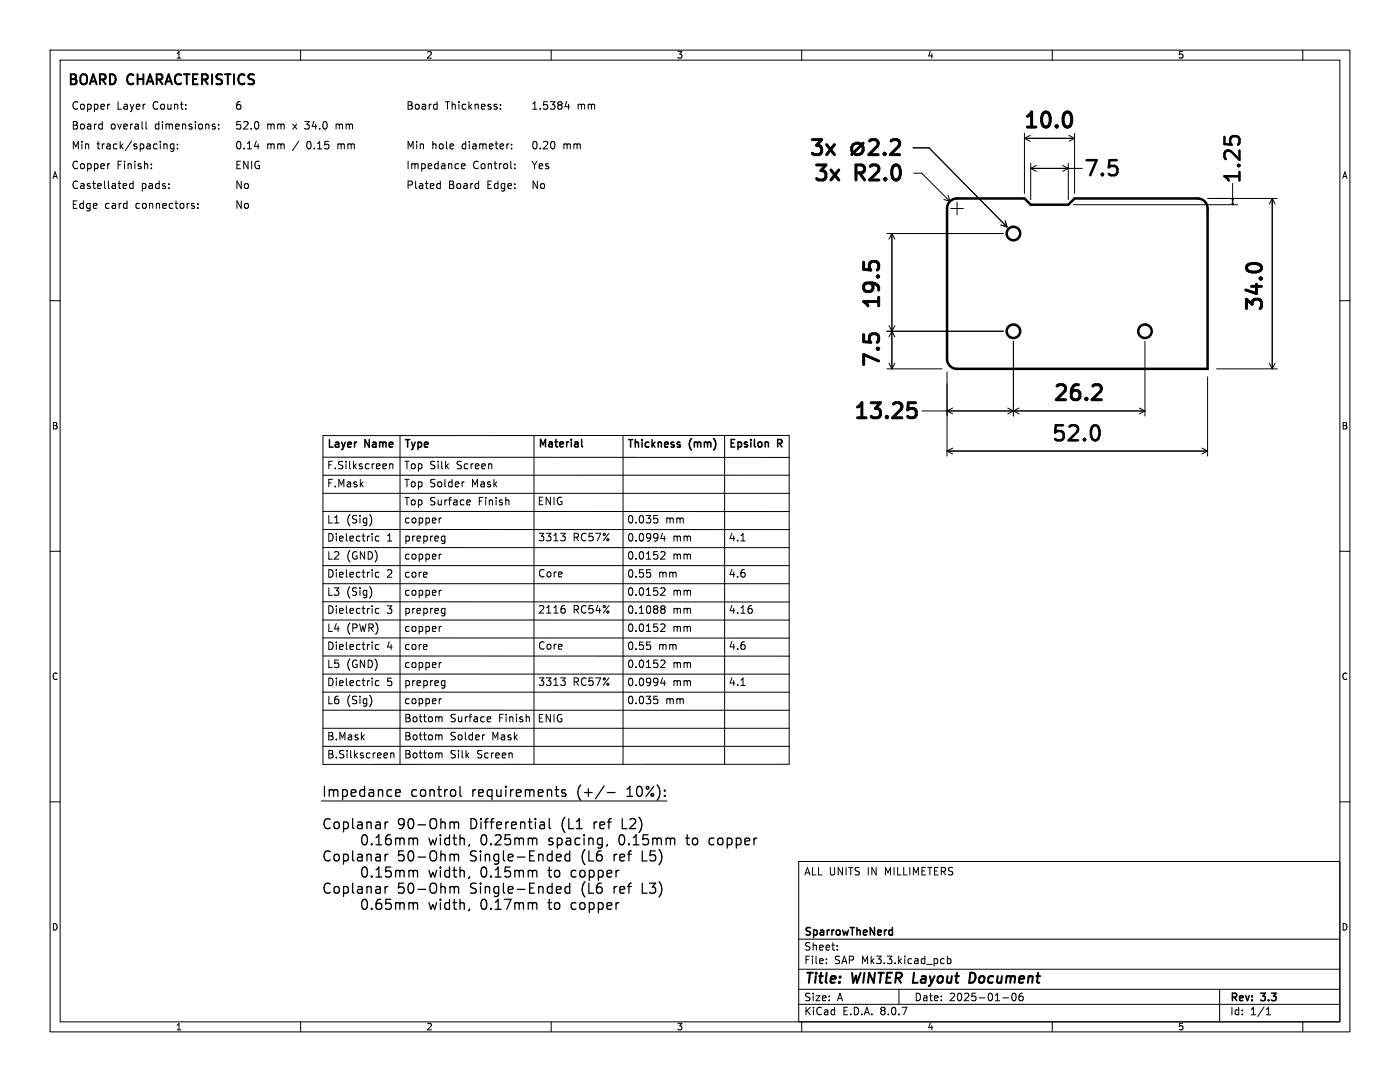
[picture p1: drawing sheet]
<svg xmlns="http://www.w3.org/2000/svg" width="279mm" height="216mm" viewBox="0 0 279 216" stroke-linecap="round" stroke-linejoin="round" font-family="sans-serif">
<defs><g id="words">
<g font-size="4.2">
<text x="203.9" y="26.4">10.0</text>
<text x="161.1" y="31.9">3x</text>
<text x="216" y="35.8">7.5</text>
<text x="161.9" y="37">3x</text>
<text x="170.7" y="37">R2.0</text>
<text x="248.2" y="37.1" transform="rotate(-90 248.2 37.1)">1.25</text>
<text x="176.4" y="62.2" transform="rotate(-90 176.4 62.2)">19.5</text>
<text x="252.8" y="62.6" transform="rotate(-90 252.8 62.6)">34.0</text>
<text x="176.4" y="73.8" transform="rotate(-90 176.4 73.8)">7.5</text>
<text x="209.8" y="80.8">26.2</text>
<text x="170" y="84.4">13.25</text>
<text x="209.5" y="88.7">52.0</text>
</g>
<g font-size="2.8">
<text x="13.4" y="17.9">BOARD</text>
<text x="25.5" y="17.9">CHARACTERISTICS</text>
<text x="64.1" y="159.6">Impedance</text>
<text x="82" y="159.6">control</text>
<text x="94.4" y="159.6">requirements</text>
<text x="115.7" y="159.6">(+/-</text>
<text x="126" y="159.6">10%):</text>
<text x="64.1" y="166">Coplanar</text>
<text x="79.3" y="166">90-Ohm</text>
<text x="94.1" y="166">Differential</text>
<text x="112.6" y="166">(L1</text>
<text x="119.3" y="166">ref</text>
<text x="125.3" y="166">L2)</text>
<text x="64.1" y="169.2">0.16mm</text>
<text x="64.1" y="172.5">Coplanar</text>
<text x="79.3" y="172.5">50-Ohm</text>
<text x="85.5" y="169.2">width,</text>
<text x="94.1" y="172.5">Single-Ended</text>
<text x="96.1" y="169.2">0.25mm</text>
<text x="110" y="169.2">spacing,</text>
<text x="116.6" y="172.5">(L6</text>
<text x="123.3" y="172.5">ref</text>
<text x="124.4" y="169.2">0.15mm</text>
<text x="129.3" y="172.5">L5)</text>
<text x="138.2" y="169.2">to</text>
<text x="143.1" y="169.2">copper</text>
<text x="64.1" y="175.7">0.15mm</text>
<text x="64.1" y="178.9">Coplanar</text>
<text x="79.3" y="178.9">50-Ohm</text>
<text x="85.5" y="175.7">width,</text>
<text x="94.1" y="178.9">Single-Ended</text>
<text x="96.1" y="175.7">0.15mm</text>
<text x="110" y="175.7">to</text>
<text x="114.8" y="175.7">copper</text>
<text x="116.6" y="178.9">(L6</text>
<text x="123.3" y="178.9">ref</text>
<text x="129.3" y="178.9">L3)</text>
<text x="64.1" y="182.1">0.65mm</text>
<text x="85.5" y="182.1">width,</text>
<text x="96.1" y="182.1">0.17mm</text>
<text x="110" y="182.1">to</text>
<text x="114.8" y="182.1">copper</text>
<text x="160.4" y="196.8">Title:</text>
<text x="170.1" y="196.8">WINTER Layout</text>
<text x="195.1" y="196.8">Document</text>
</g>
<g font-size="2.1">
<text x="14.1" y="22.3">Copper</text>
<text x="23.4" y="22.3">Layer</text>
<text x="30.7" y="22.3">Count:</text>
<text x="46.8" y="22.3">6</text>
<text x="81" y="22.3">Board</text>
<text x="88.9" y="22.3">Thickness:</text>
<text x="105.9" y="22.3">1.5384</text>
<text x="115.2" y="22.3">mm</text>
<text x="14.1" y="26.3">Board</text>
<text x="22.1" y="26.3">overall</text>
<text x="31.2" y="26.3">dimensions:</text>
<text x="46.8" y="26.3">52.0</text>
<text x="53.2" y="26.3">mm</text>
<text x="58.7" y="26.3">x</text>
<text x="61.3" y="26.3">34.0</text>
<text x="67.8" y="26.3">mm</text>
<text x="14.1" y="34.2">Copper</text>
<text x="14.1" y="30.2">Min</text>
<text x="19.4" y="30.2">track/spacing:</text>
<text x="23.4" y="34.2">Finish:</text>
<text x="46.8" y="30.2">0.14</text>
<text x="46.8" y="34.2">ENIG</text>
<text x="53.2" y="30.2">mm</text>
<text x="58.7" y="30.2">/</text>
<text x="61.7" y="30.2">0.15</text>
<text x="68.1" y="30.2">mm</text>
<text x="81" y="34.2">Impedance</text>
<text x="81" y="30.2">Min</text>
<text x="86.2" y="30.2">hole</text>
<text x="92.4" y="30.2">diameter:</text>
<text x="94.4" y="34.2">Control:</text>
<text x="105.9" y="34.2">Yes</text>
<text x="105.9" y="30.2">0.20</text>
<text x="112.3" y="30.2">mm</text>
<text x="14.1" y="38.2">Castellated</text>
<text x="28.2" y="38.2">pads:</text>
<text x="46.8" y="38.2">No</text>
<text x="81" y="38.2">Plated</text>
<text x="89.5" y="38.2">Board</text>
<text x="97.5" y="38.2">Edge:</text>
<text x="105.9" y="38.2">No</text>
<text x="14.1" y="42.1">Edge</text>
<text x="20.9" y="42.1">card</text>
<text x="27.3" y="42.1">connectors:</text>
<text x="46.8" y="42.1">No</text>
<text x="65.2" y="93.8">F.Silkscreen</text>
<text x="65.2" y="90.1">Layer</text>
<text x="72.9" y="90.1">Name</text>
<text x="80.6" y="93.8">Top Silk</text>
<text x="80.6" y="90.1">Type</text>
<text x="90.9" y="93.8">Screen</text>
<text x="107.3" y="90">Material</text>
<text x="125.1" y="90.1">Thickness</text>
<text x="137.6" y="90.1">(mm)</text>
<text x="145.4" y="90">Epsilon</text>
<text x="155.2" y="90">R</text>
<text x="65.2" y="97.4">F.Mask</text>
<text x="80.6" y="101">Top Surface</text>
<text x="80.6" y="97.4">Top Solder</text>
<text x="93.9" y="97.4">Mask</text>
<text x="95.2" y="101">Finish</text>
<text x="107.2" y="100.9">ENIG</text>
<text x="65.2" y="104.6">L1</text>
<text x="69" y="104.6">(Sig)</text>
<text x="80.6" y="104.6">copper</text>
<text x="125.1" y="104.6">0.035</text>
<text x="132.7" y="104.6">mm</text>
<text x="65.2" y="111.8">L2</text>
<text x="65.2" y="108.2">Dielectric</text>
<text x="69" y="111.8">(GND)</text>
<text x="77" y="108.2">1</text>
<text x="80.6" y="111.8">copper</text>
<text x="80.6" y="108.2">prepreg</text>
<text x="107.3" y="108.1">3313</text>
<text x="114.2" y="108.1">RC57%</text>
<text x="125.1" y="111.8">0.0152</text>
<text x="125.1" y="108.2">0.0994</text>
<text x="134.1" y="111.8">mm</text>
<text x="134.1" y="108.2">mm</text>
<text x="145.4" y="108.2">4.1</text>
<text x="65.2" y="115.4">Dielectric</text>
<text x="65.2" y="119">L3</text>
<text x="69" y="119">(Sig)</text>
<text x="77" y="115.4">2</text>
<text x="80.6" y="119">copper</text>
<text x="80.6" y="115.4">core</text>
<text x="107.3" y="115.4">Core</text>
<text x="125.1" y="115.4">0.55</text>
<text x="125.1" y="119">0.0152</text>
<text x="131.2" y="115.4">mm</text>
<text x="134.1" y="119">mm</text>
<text x="145.4" y="115.4">4.6</text>
<text x="65.2" y="122.6">Dielectric</text>
<text x="77" y="122.6">3</text>
<text x="80.6" y="122.6">prepreg</text>
<text x="107.3" y="122.6">2116</text>
<text x="114.2" y="122.6">RC54%</text>
<text x="125.1" y="122.6">0.1088</text>
<text x="134.1" y="122.6">mm</text>
<text x="145.4" y="122.6">4.16</text>
<text x="65.2" y="126.2">L4</text>
<text x="65.2" y="129.8">Dielectric</text>
<text x="69" y="126.2">(PWR)</text>
<text x="77" y="129.8">4</text>
<text x="80.6" y="126.2">copper</text>
<text x="80.6" y="129.8">core</text>
<text x="107.3" y="129.8">Core</text>
<text x="125.1" y="129.8">0.55</text>
<text x="125.1" y="126.2">0.0152</text>
<text x="131.2" y="129.8">mm</text>
<text x="134.1" y="126.2">mm</text>
<text x="145.4" y="129.8">4.6</text>
<text x="65.2" y="137.1">Dielectric</text>
<text x="65.2" y="133.4">L5</text>
<text x="69" y="133.4">(GND)</text>
<text x="77" y="137.1">5</text>
<text x="80.6" y="137.1">prepreg</text>
<text x="80.6" y="133.4">copper</text>
<text x="107.3" y="137">3313</text>
<text x="114.2" y="137">RC57%</text>
<text x="125.1" y="137.1">0.0994</text>
<text x="125.1" y="133.4">0.0152</text>
<text x="134.1" y="137.1">mm</text>
<text x="134.1" y="133.4">mm</text>
<text x="145.4" y="137">4.1</text>
<text x="65.2" y="140.7">L6</text>
<text x="69" y="140.7">(Sig)</text>
<text x="80.6" y="140.7">copper</text>
<text x="125.1" y="140.7">0.035</text>
<text x="132.7" y="140.7">mm</text>
<text x="65.2" y="147.9">B.Mask</text>
<text x="80.6" y="144.3">Bottom</text>
<text x="80.6" y="147.9">Bottom</text>
<text x="89.7" y="144.3">Surface</text>
<text x="89.7" y="147.9">Solder</text>
<text x="97.9" y="147.9">Mask</text>
<text x="99.3" y="144.3">Finish</text>
<text x="107.2" y="144.3">ENIG</text>
<text x="65.2" y="151.5">B.Silkscreen</text>
<text x="80.6" y="151.5">Bottom</text>
<text x="89.7" y="151.5">Silk</text>
<text x="94.9" y="151.5">Screen</text>
<text x="160.4" y="174.9">ALL UNITS IN</text>
<text x="176.7" y="174.9">MILLIMETERS</text>
<text x="160.4" y="189.9">Sheet:</text>
<text x="160.4" y="187.1">SparrowTheNerd</text>
<text x="160.4" y="192.6">File:</text>
<text x="166.5" y="192.6">SAP Mk3.3.kicad_pcb</text>
<text x="160.4" y="202.8">KiCad</text>
<text x="160.4" y="200">Size:</text>
<text x="167" y="200">A</text>
<text x="168.1" y="202.8">E.D.A.</text>
<text x="175.7" y="202.8">8.0.7</text>
<text x="182.4" y="200">Date:</text>
<text x="189.4" y="200">2025-01-06</text>
<text x="245.4" y="200.2">Rev:</text>
<text x="245.4" y="202.8">Id:</text>
<text x="249.5" y="202.8">1/1</text>
<text x="251.8" y="200.2">3.3</text>
</g>
<g font-size="1.8">
<text x="35" y="11.9">1</text>
<text x="85" y="11.9">2</text>
<text x="135" y="11.9">3</text>
<text x="185" y="11.9">4</text>
<text x="235" y="11.9">5</text>
<text x="10.3" y="35.9">A</text>
<text x="267.7" y="35.9">A</text>
<text x="10.3" y="85.9">B</text>
<text x="267.7" y="85.9">B</text>
<text x="10.3" y="135.9">C</text>
<text x="267.7" y="135.9">C</text>
<text x="10.3" y="185.9">D</text>
<text x="267.7" y="185.9">D</text>
<text x="35" y="205.8">1</text>
<text x="85" y="205.8">2</text>
<text x="135" y="205.8">3</text>
<text x="185" y="205.8">4</text>
<text x="235" y="205.8">5</text>
</g>
</g></defs>
<g fill="none" stroke="#000" stroke-width=".2">
<path d="M10 10h259.4v195.9h-259.4zM12 12h255.4v191.9h-255.4zM60 10v2M110 10v2M160 10v2M210 10v2M260 10v2M20.3 24.8h.1M20.4 24.3v1.5M20.4 25.7l-.1 .1M21.9 32.7h-.3M21.9 20.8l-.3 .1"/>
<path d="M25.2 36.7l.1 .3-.7 .1M26.6 36.7l-.5-.1-.3 .3 .2 .7h.6M26.6 36.1v1.5M29.1 24.3v1.2l.2 .3M30.2 33.5v.2M30.2 32.7v.2M32.8 28.8h.5v.9M34.7 28.8l-.4-.1-.3 .3 .1 .6h.6M34.7 28.7v1.2l-.3 .3-.3-.1M35.4 29.6v.1M35.4 28.8v.1M42.8 25.3l.2 .2-.2 .3"/>
<path d="M42.8 24.8h.1M43.6 25.6v.2M43.6 24.8v.2M50.8 29.2h.9M51.5 24.4l.1 .4-.1 .8M67.1 24.8v1M67.3 24.8l-.2 .1M67.4 28.7v1M67.6 28.7l-.2 .2M87.1 20.8l.1 .1M87.2 20.3v1.5M87.2 21.7l-.1 .1"/>
<path d="M87.4 36.6l.5 .1M87.9 36.1v1.5M87.9 37.6h-.5M92.1 33.2l.7-.2-.1-.3h-.4l-.2 .2 .1 .7h.5M99.9 21.7v.1M99.9 20.9v.1M102.1 29.6v.1M102.1 28.8v.1M102.7 33.5v.2M102.7 32.7v.2M110.6 28.4l.1 .4-.1 .8M113.1 20.2l-.4 1.1h1"/>
<path d="M113.5 20.8v1M182.2 29.5h3.2l15.6 15.8M182.4 34.6h1.6l5.6 5.6M188.4 39.8l1.2 .4M189.2 39l.4 1.2M204.4 26.6v12M205.7 33.6h10.3M205.7 32.6v7.3M205.7 33.6l1.1 .6M206.8 33l-1.1 .6M212.1 33l1.1 .6-1.1 .6M213.2 32.6v7.3"/>
<path d="M213.3 27l1.1 .6M214.4 26.6v12M214.4 27.6h-10l1.2 .6M214.4 27.6l-1.1 .6M241 39.6h13.9M245.8 39.9l.2-.3 .2 .3M246 36.6v4.3M253.9 39.6v34M253.9 39.6l.6 1.1M253.9 39.6l-.6 1.1M38.6 41.1l.2 .2-.2 .3M38.6 40.6l.2 .1"/>
<path d="M39.5 41.4v.2M39.5 40.7v.1M177 46.6h23.3M178 46.6v27M178 46.6l.6 1.1M178 46.6l-.6 1.1M189.7 41.6h2.6M191 40.3v2.6M199.8 44.9l1.2 .4M200.6 44.1l.4 1.2M214.2 40.9h32.8M245.8 40.5l.2 .4"/>
<path d="M246.2 40.5l-.2 .4M10 60h2M177 66.1h23.3M177 73.6h11M177.4 65l1.2 2.2M177.4 72.5l.6 1.1M178.6 65l-1.2 2.2M178.6 72.5l-.6 1.1M189 74.2v16.8M202.2 68.1v14.9M228.5 68.1v14.9M241 75.2v15.8"/>
<path d="M242.8 73.6h12.1M253.3 72.5l.6 1.1M254.5 72.5l-.6 1.1M267.4 60h2M64.4 86.9h93.1v65.6h-93.1zM64.4 91.2l93.1 .1M64.4 98.4h93.1M77.8 92.5v1M77.8 92.7l.2-.2 .3 .1 .1 .9M79.8 86.9v65.6M92.7 96.2l-.4 .1M93.4 99.8h.4l.1 .3-.7 .2"/>
<path d="M98.1 92.6l.1 .9M101.4 99.8l.2 .2v.8M106.6 86.9v65.6M124.3 86.9v65.6M144.6 86.9v65.6M157.5 94.8h-93.1M184 82h44.5M189 90h52M189 90l1.1 .6M190.1 81.4l-1.1 .6 1.1 .6M190.1 89.4l-1.1 .6M201.1 81.4l2.3 1.2"/>
<path d="M203.4 81.4l-2.3 1.2M227.4 81.4l1.1 .6M228.5 82l-1.1 .6M239.9 89.4l1.1 .6M241 90l-1.1 .6M10 110h2M64.4 116.5h93.1M64.4 102l93.1 .1M64.4 105.7h93.1M64.4 109.3h93.1M64.4 112.9h93.1M74 102.9l.2 .7-.2 1"/>
<path d="M74 117.4l.2 .7-.2 1M75.6 107h-.4l-.3 .3 .2 .6h.5M75.6 114.3l-.4-.1-.3 .3 .2 .6h.5M88.1 117.8l-.4 .3M88.1 110.6l-.4 .3M88.1 103.4l-.4 .2M88.4 107h.4M88.8 107v1.2l-.1 .2-.4 .1M88.8 107.9l-.4 .1M93.8 100.7l-.4 .1M111.9 106.4h.9l-.5 .6M112.5 107l.3 .3v.3l-.3 .3"/>
<path d="M129.8 114.4v.6M130.5 102.9h.7M130.7 103.4h.3l.3 .3-.1 .6-.5 .1M132.1 110.1h.5l.1 .4-.9 1.1h.9M132.1 117.3l.5 .1 .1 .3-.9 1.1h.9M132.2 106.4l-.3 1.1h.9M132.6 107v1M147.9 107.9h.8M267.4 110h2M64.4 138.1h93.1M64.4 127.3h93.1M64.4 123.7h93.1"/>
<path d="M64.4 120.1h93.1M64.4 130.9h93.1M64.4 134.5h93.1M74 139l.2 .7-.2 1M75.6 135.9l-.4-.1-.3 .3 .2 .6h.5M75.6 121.5l-.4-.1-.3 .3 .2 .6h.5M75.6 128.7l-.4-.1-.3 .3 .2 .6h.5M88.1 132.2l-.4 .3M88.1 125l-.4 .3M88.1 139.4l-.4 .3M88.4 135.8l.4 .1M88.4 121.4l.4 .1"/>
<path d="M88.8 136.7l-.4 .1M88.8 122.3l-.4 .1M88.8 121.4v1.2l-.1 .2-.4 .1M88.8 135.8v1.2l-.1 .2-.4 .1M111.9 135.3h.9l-.5 .5M112.4 120.8h.3M112.5 135.8l.3 .3v.4l-.3 .3M112.5 121.4l.3 .3v.4l-.3 .2M129.8 128.8v.7M130.5 138.9h.7M130.7 139.5h.3l.3 .3-.1 .6h-.5M132 121l.4-.1 .3 .1v.2l-.3 .3"/>
<path d="M132 121.5h.2M132.1 131.7l.5 .1 .1 .3-.9 1.1h.9M132.1 124.5l.5 .1 .1 .3-.9 1.1h.9M132.2 121.5h.2M132.2 121.5l-.2 .1M132.2 135.2l-.3 1.1h.9M132.4 121.5l.3 .3v.4l-.3 .2-.4-.1M132.6 135.8v1M147.9 136.8h.8M150.1 121.6v.6M64.1 159.8h69M64.4 148.9h93.1"/>
<path d="M64.4 145.3h93.1M64.4 141.7h93.1M78 150.4l.2-.2 .4 .1v.9M78 150.2v1M87.8 143l.4 .2v.8M87.8 146.6l.4 .2v.8M87.8 150.2l.4 .3v.7M96.7 146.6l-.3 .2M97.4 143l.5 .1v.3l-.7 .1M97.9 144h-.5M102.2 150.3v.9M105.4 143l.3 .2v.8"/>
<path d="M10 160h2M159.4 171.9h108v32h-108zM267.4 160h2M159.4 197.4h108M159.4 193.4h108M159.4 187.4h108M164.9 192.1v.2M164.9 191.4v.1M167.1 189.4v.2M167.1 188.7v.1M179.4 197.4v3M188.3 191.3l.1 .1"/>
<path d="M188.4 192.2l-.1 .1M189.1 190.8v1.5M189.1 191.4l.4-.1 .3 .3-.2 .6h-.5M200.1 199.1h1.2M202.1 198.3l.2-.1a.8 .8 0 0 1 .5 .7 .8 .8 0 0 1-.5 .8 1 1 0 0 1-.2-1.4zM204.1 198.2l-.5 .1a1.01 1.01 0 0 0 0 1.4l.5-.2 .1-.5-.3-.2h-.4l-.1 .2M243.4 197.4v6.5M60 203.9v2M110 203.9v2M159.4 200.4h108M160 203.9v2M210 203.9v2"/>
<path d="M252.7 202.5h.9M252.7 201.4l.4-.4v1.5M260 203.9v2"/>
</g>
<g fill="none" stroke="#000" stroke-width=".4">
<path d="M15.1 15l-.3-.2h-.7v2M16.1 15.1a.68 .68 0 0 1 1.2 0M17.9 16.8l.7-2 .7 2M21 15l-.3-.2h-.8v2M22.9 15.1l-.5-.3h-.5v2M26.6 15l-.1-.1a.72 .72 0 0 0-.9 .2M27.5 14.8v2M28.6 14.8v2M29.3 16.8l.6-2 .7 2M32.3 15l-.3-.2h-.7v2M33 16.8l.7-2 .6 2M36.1 15l-.1-.1a.72 .72 0 0 0-.9 .2"/>
<path d="M36.7 14.8h1.1M37.3 14.8v2M39.5 14.8h-1v2M41.4 15l-.3-.2h-.8v2M42.3 14.8v2M44.3 14.9l-.7-.1-.3 .2M44.9 14.8h1.1M45.5 14.8v2M46.7 14.8v2M48.8 15l-.1-.1a.72 .72 0 0 0-.9 .2M50.7 14.9l-.8-.1-.2 .2M194.4 194.2l-.7-.1-.3 2h.5l.5-.3"/>
</g>
<g fill="none" stroke="#000" stroke-width=".3">
<path d="M65.8 87.7v1.5M71 88.2h.2M73.7 87.7v1.5l-.9-1.5v1.5M80.9 87.7h.9M81.4 87.7v1.5M107.9 89.2v-1.5l.5 1 .5-1v1.5M110.9 87.7v1.3M114 87.7v.1M115.3 88.2l.1 1M115.4 89.1l-.2 .1M115.4 88.5l-.2 .1M116.1 87.7v1.3l.2 .2"/>
<path d="M125.4 87.7h.9M125.9 87.7v1.5M126.8 87.7v1.5M128.1 87.7v.2M130.1 87.7v1.5M135.1 88.5l.7 .4-.2 .3h-.5M135.7 88.3l-.3-.1-.3 .2M138 87.5l-.3 .4M142.4 87.5l.3 .4M146.6 87.7h-.7v1.5M149.8 87.7v.1M150.6 87.7v1.3"/>
<path d="M152.8 88.3h.5v.9M156 87.8l-.2-.1h-.6v1.5M177.7 185.6h.4M178.1 185.1v1.5M178.1 186.5l-.4 .1"/>
</g>
<g fill="none" stroke="#000" stroke-width=".25">
<path d="M78.9 158.2l1-.1-.1-.4-.6-.1-.3 .3 .1 .9h.8M91.8 156.9v1.7l.3 .3M112.9 157.7l-.5-.1-.3 .3 .1 .2 .7 .2v.5h-.8M121.2 158.1h1.6M125.1 158.9h1.2M125.3 157.4l-.2 .1M75 168.6h1.2M75 175h1.2M75.6 166.6v2M75.6 173v2M76.9 164v1.3M76.9 170.5v1.3"/>
<path d="M76.9 176.9v1.3M77.4 164l-.4 .1-.1 .3M77.4 170.5h-.4l-.1 .3M77.4 176.9l-.4 .1-.1 .3M77.9 166.6a.79 .79 0 0 0-1 .8v.8l.2 .3 .6 .1 .3-.2 .1-.7-.2-.3-.6-.1-.4 .4M78 173h-1l-.1 1 .3-.2 .7 .1 .2 .3-.1 .6-.3 .2h-.5l-.3-.2M78 179.4h-1l-.1 1 .3-.2 .7 .1 .2 .3-.1 .7-.3 .1h-.5l-.3-.1M78.9 167.2v1.4M78.9 173.7v1.3M78.9 173.9a.5 .5 0 0 1 .9 .1M78.9 167.4a.5 .5 0 0 1 .9 .1M79.8 167.5l.3-.3 .5 .1 .1 1.3"/>
<path d="M79.8 167.5v1.1M79.8 174v1M79.8 174l.3-.3 .5 .1 .1 1.2M81.6 167.4a.5 .5 0 0 1 .9 .1M81.6 167.2v1.4M81.6 173.7v1.3M81.6 173.9a.5 .5 0 0 1 .9 .1M82.5 167.5l.3-.3 .4 .1 .1 1.3M82.5 167.5v1.1M82.5 174v1M82.5 174l.3-.3 .4 .1 .1 1.2M90.1 164l.5 .1 .1 .2"/>
<path d="M90.6 170.5l.1 .2M90.6 177l.1 .2M90.7 164.3l.2-.3 .5 .1 .1 1.2M90.7 164.3v1M90.7 170.7v1.1M90.7 177.2v1M90.8 170.5l-.1 .2M90.8 177l-.1 .2M91.4 170.5l.1 1.3M91.4 177l.1 1.2M93.7 168.5l-.2 .4M93.7 174.9l-.2 .4"/>
<path d="M106.9 167.2l.2 .3v1.1M107.1 174v1M108 164l.6 .1 .1 1.2M108.7 165.3h-.7M108.7 164.5l-.7 .1M109.6 163.3v1.8l.3 .2M111.3 176.9l.6 .1 .1 .4-1 .2M111.9 171.7l-.6 .1M111.9 178.1l-.6 .1M112 170.7v.2l-1 .2M112.9 170.6v1l.2 .2 .6-.1M113.7 169.8v2"/>
<path d="M113.7 176.2v2M113.7 177l-.6-.1-.3 .4v.5l.1 .3h.8M121.2 168.5l-.2 .4M124.2 163.3v2h.9M128.2 169.8v2h.9M128.2 176.2v2h.9M136.9 167.2h.7M137.1 166.6v1.7l.3 .3M142.3 167.2l-.6 .1-.2 .3 .1 .8 .3 .2h.4M75 180.3v.8l.4 .3h.4l.3-.1v-.9M75.1 180.4l-.1 .2M78.9 180.1v1.3"/>
<path d="M78.9 180.3a.5 .5 0 0 1 .9 .1M79.8 180.4l.3-.3 .5 .1 .1 1.2M79.8 180.4v1M81.6 180.1v1.3M81.6 180.3a.5 .5 0 0 1 .9 .1M82.5 180.4v1M82.5 180.4l.3-.3 .4 .1 .1 1.2M93.7 181.4l-.2 .3M107.1 180.4v1"/>
</g>
<g fill="none" stroke="#000" stroke-width=".6">
<path d="M172.3 28.6l-2.3 2.3M173.5 28.1l.5-.2h.7a.81 .81 0 0 1 .4 1.2l-1.7 1.8h1.9M176.5 30.6l.2 .1-.2 .2M176.5 30.6l-.1 .1 .1 .2M176.5 30.6v.3M177.8 28.1l.5-.2h.7a.81 .81 0 0 1 .4 1.2l-1.7 1.8h1.8M213.2 22.4a1.76 1.76 0 0 1 .5 2.4l-.1 .3-.4 .3M172.4 52.3v1.4M173.5 53.5v-.8l.1-.2 .5-.3h.7l.3 .1 .3 .4v.8M248.8 53.3a1.76 1.76 0 0 1 2.4-.6l.4 .3 .2 .3M173.8 66.7l.3-.1h.7l.3 .1M218.5 76.8h.7a.81 .81 0 0 1 .5 1.2l-1.8 1.8h1.9"/>
<path d="M181.3 80.4h1.4M181.6 81.5h.7l.3 .1 .3 .5v.7l-.3 .4-.3 .2h-.7"/>
<circle cx="171.1" cy="29.7" r="1.19"/>
</g>
<g fill="none" stroke="#000" stroke-width=".5">
<path d="M244.4 27.3v1.4M245.5 27.7l.1-.2 .5-.3h.7l.4 .3 .2 .2M189.6 40.2l.7-.5 .7-.1h13.4l1.3 1.3h7.5l1.2-1.3h24.6a2 2 0 0 1 2 2v32h-50a2 2 0 0 1-2-2v-30l.1-.7zM219 85a2.24 2.24 0 0 1 0 2.7"/>
<circle cx="202.3" cy="46.6" r="1.35"/>
<circle cx="202.3" cy="66.1" r="1.35"/>
<circle cx="228.5" cy="66.1" r="1.35"/>
</g>
<use href="#words"/>
</svg>
